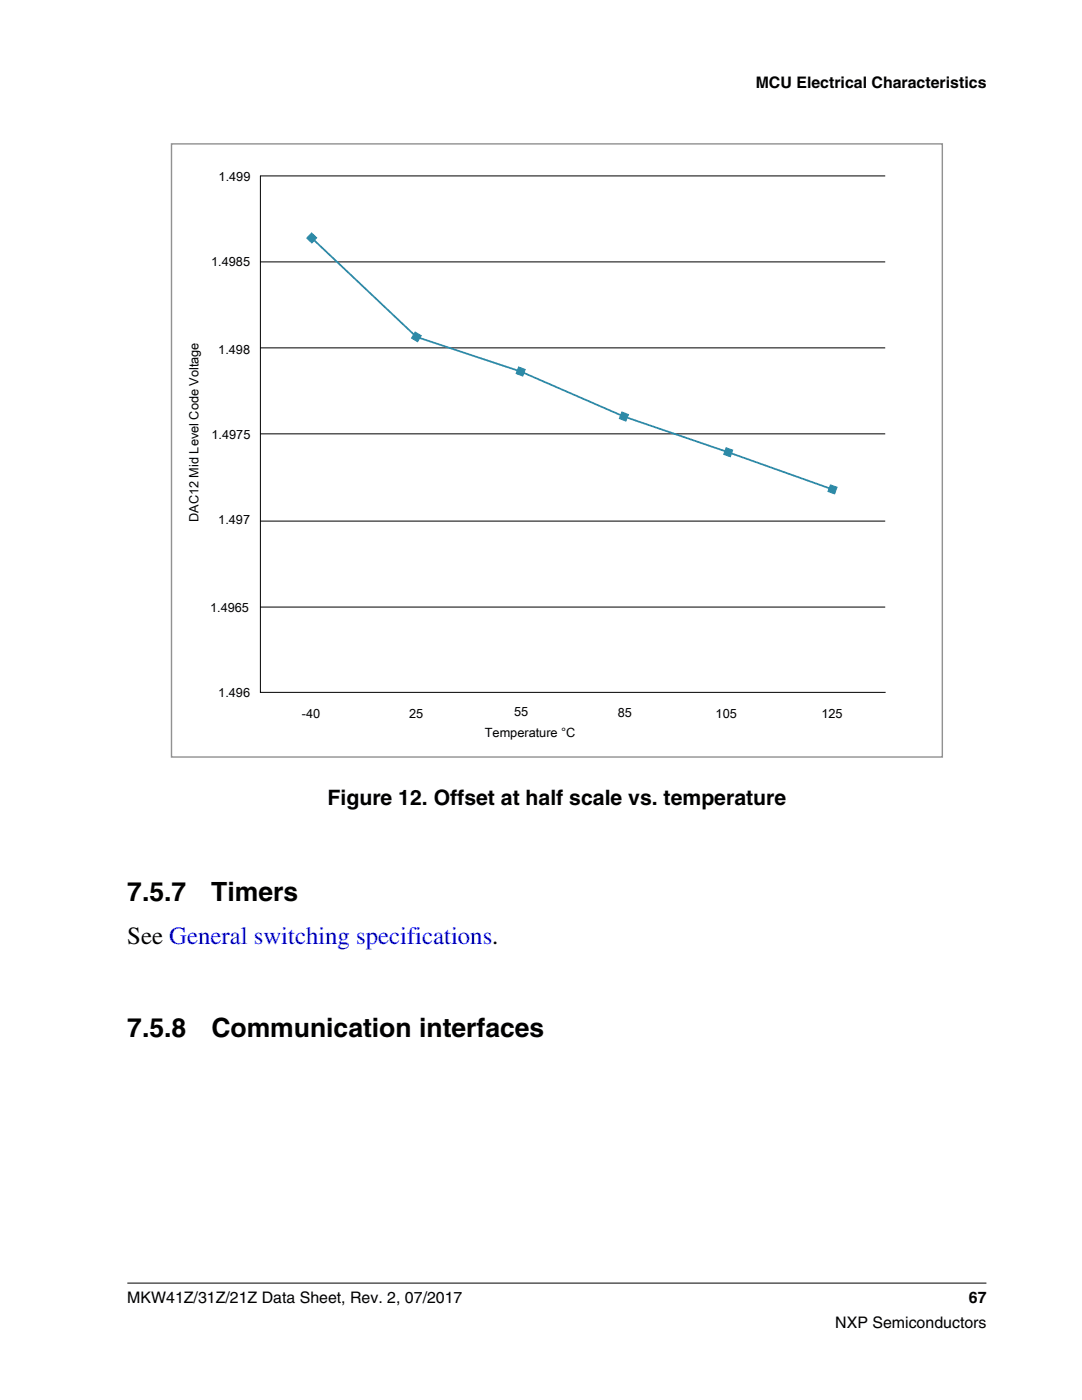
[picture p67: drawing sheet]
<svg xmlns="http://www.w3.org/2000/svg" width="216mm" height="279mm" viewBox="0 0 216 279" stroke-linecap="round" stroke-linejoin="round" font-family="sans-serif">
<defs><g id="words">
<g font-size="5.3">
<text x="25.4" y="179.9">7.5.7</text>
<text x="42.2" y="179.9">Timers</text>
<text x="25.4" y="207">7.5.8</text>
<text x="42.2" y="207">Communication interfaces</text>
</g>
<text font-size="4.9" x="25.4" y="188.5">See General switching specifications.</text>
<text font-size="4.2" x="65.4" y="160.7">Figure 12. Offset at half scale vs. temperature</text>
<g font-size="3.2">
<text x="150.8" y="17.5">MCU Electrical Characteristics</text>
<text x="25.4" y="260">MKW41Z/31Z/21Z Data Sheet, Rev. 2, 07/2017</text>
<text x="193.3" y="260">67</text>
<text x="166.7" y="265">NXP Semiconductors</text>
</g>
<g font-size="2.5">
<text x="43.6" y="36.1">1.499</text>
<text x="42.1" y="53.1">1.4985</text>
<text x="43.6" y="70.7">1.498</text>
<text x="42.2" y="87.6">1.4975</text>
<text x="39.6" y="104.2" transform="rotate(-90 39.6 104.2)">DAC12 Mid Level Code Voltage</text>
<text x="43.6" y="104.6">1.497</text>
<text x="41.9" y="122.1">1.4965</text>
<text x="43.6" y="139.2">1.496</text>
<text x="60.2" y="143.3">-40</text>
<text x="81.6" y="143.2">25</text>
<text x="102.6" y="143">55</text>
<text x="123.3" y="143.1">85</text>
<text x="142.8" y="143.2">105</text>
<text x="163.9" y="143.2">125</text>
<text x="96.7" y="147">Temperature °C</text>
</g>
</g></defs>
<path d="M34.2 28.7h153.8v122.4h-153.8z" fill="none" stroke="#919191" stroke-width=".28"/>
<path d="M51.9 35.1h124.7M52 35.1v103.1h124.7M51.9 52.3h124.7M51.9 69.4h124.7M51.9 86.6h124.7M51.9 104h124.7M51.9 121.2h124.7M25.4 256.1h171.4" fill="none" stroke="#000" stroke-width=".2"/>
<path d="M62.2 47.5l20.9 19.7 20.8 6.9 20.6 9 20.8 7.2 20.8 7.4" fill="none" stroke="#2d8aa7" stroke-width=".35"/>
<g fill="#2d8aa7" stroke="#2d8aa7" stroke-width=".2">
<path d="M62.2 46.5l1 1-1 1-1-1z" fill-rule="evenodd"/>
<path d="M82.8 66.3l1.3 .7-.8 1.2-1.2-.7z" fill-rule="evenodd"/>
<path d="M103.5 73.2l1.3 .5-.5 1.4-1.3-.5z" fill-rule="evenodd"/>
<path d="M124.1 82.2l1.3 .5-.5 1.3-1.3-.5z" fill-rule="evenodd"/>
<path d="M144.9 89.4l1.3 .4-.5 1.4-1.3-.5z" fill-rule="evenodd"/>
<path d="M165.7 96.8l1.3 .4-.5 1.4-1.3-.5z" fill-rule="evenodd"/>
</g>
<use href="#words"/>
</svg>
